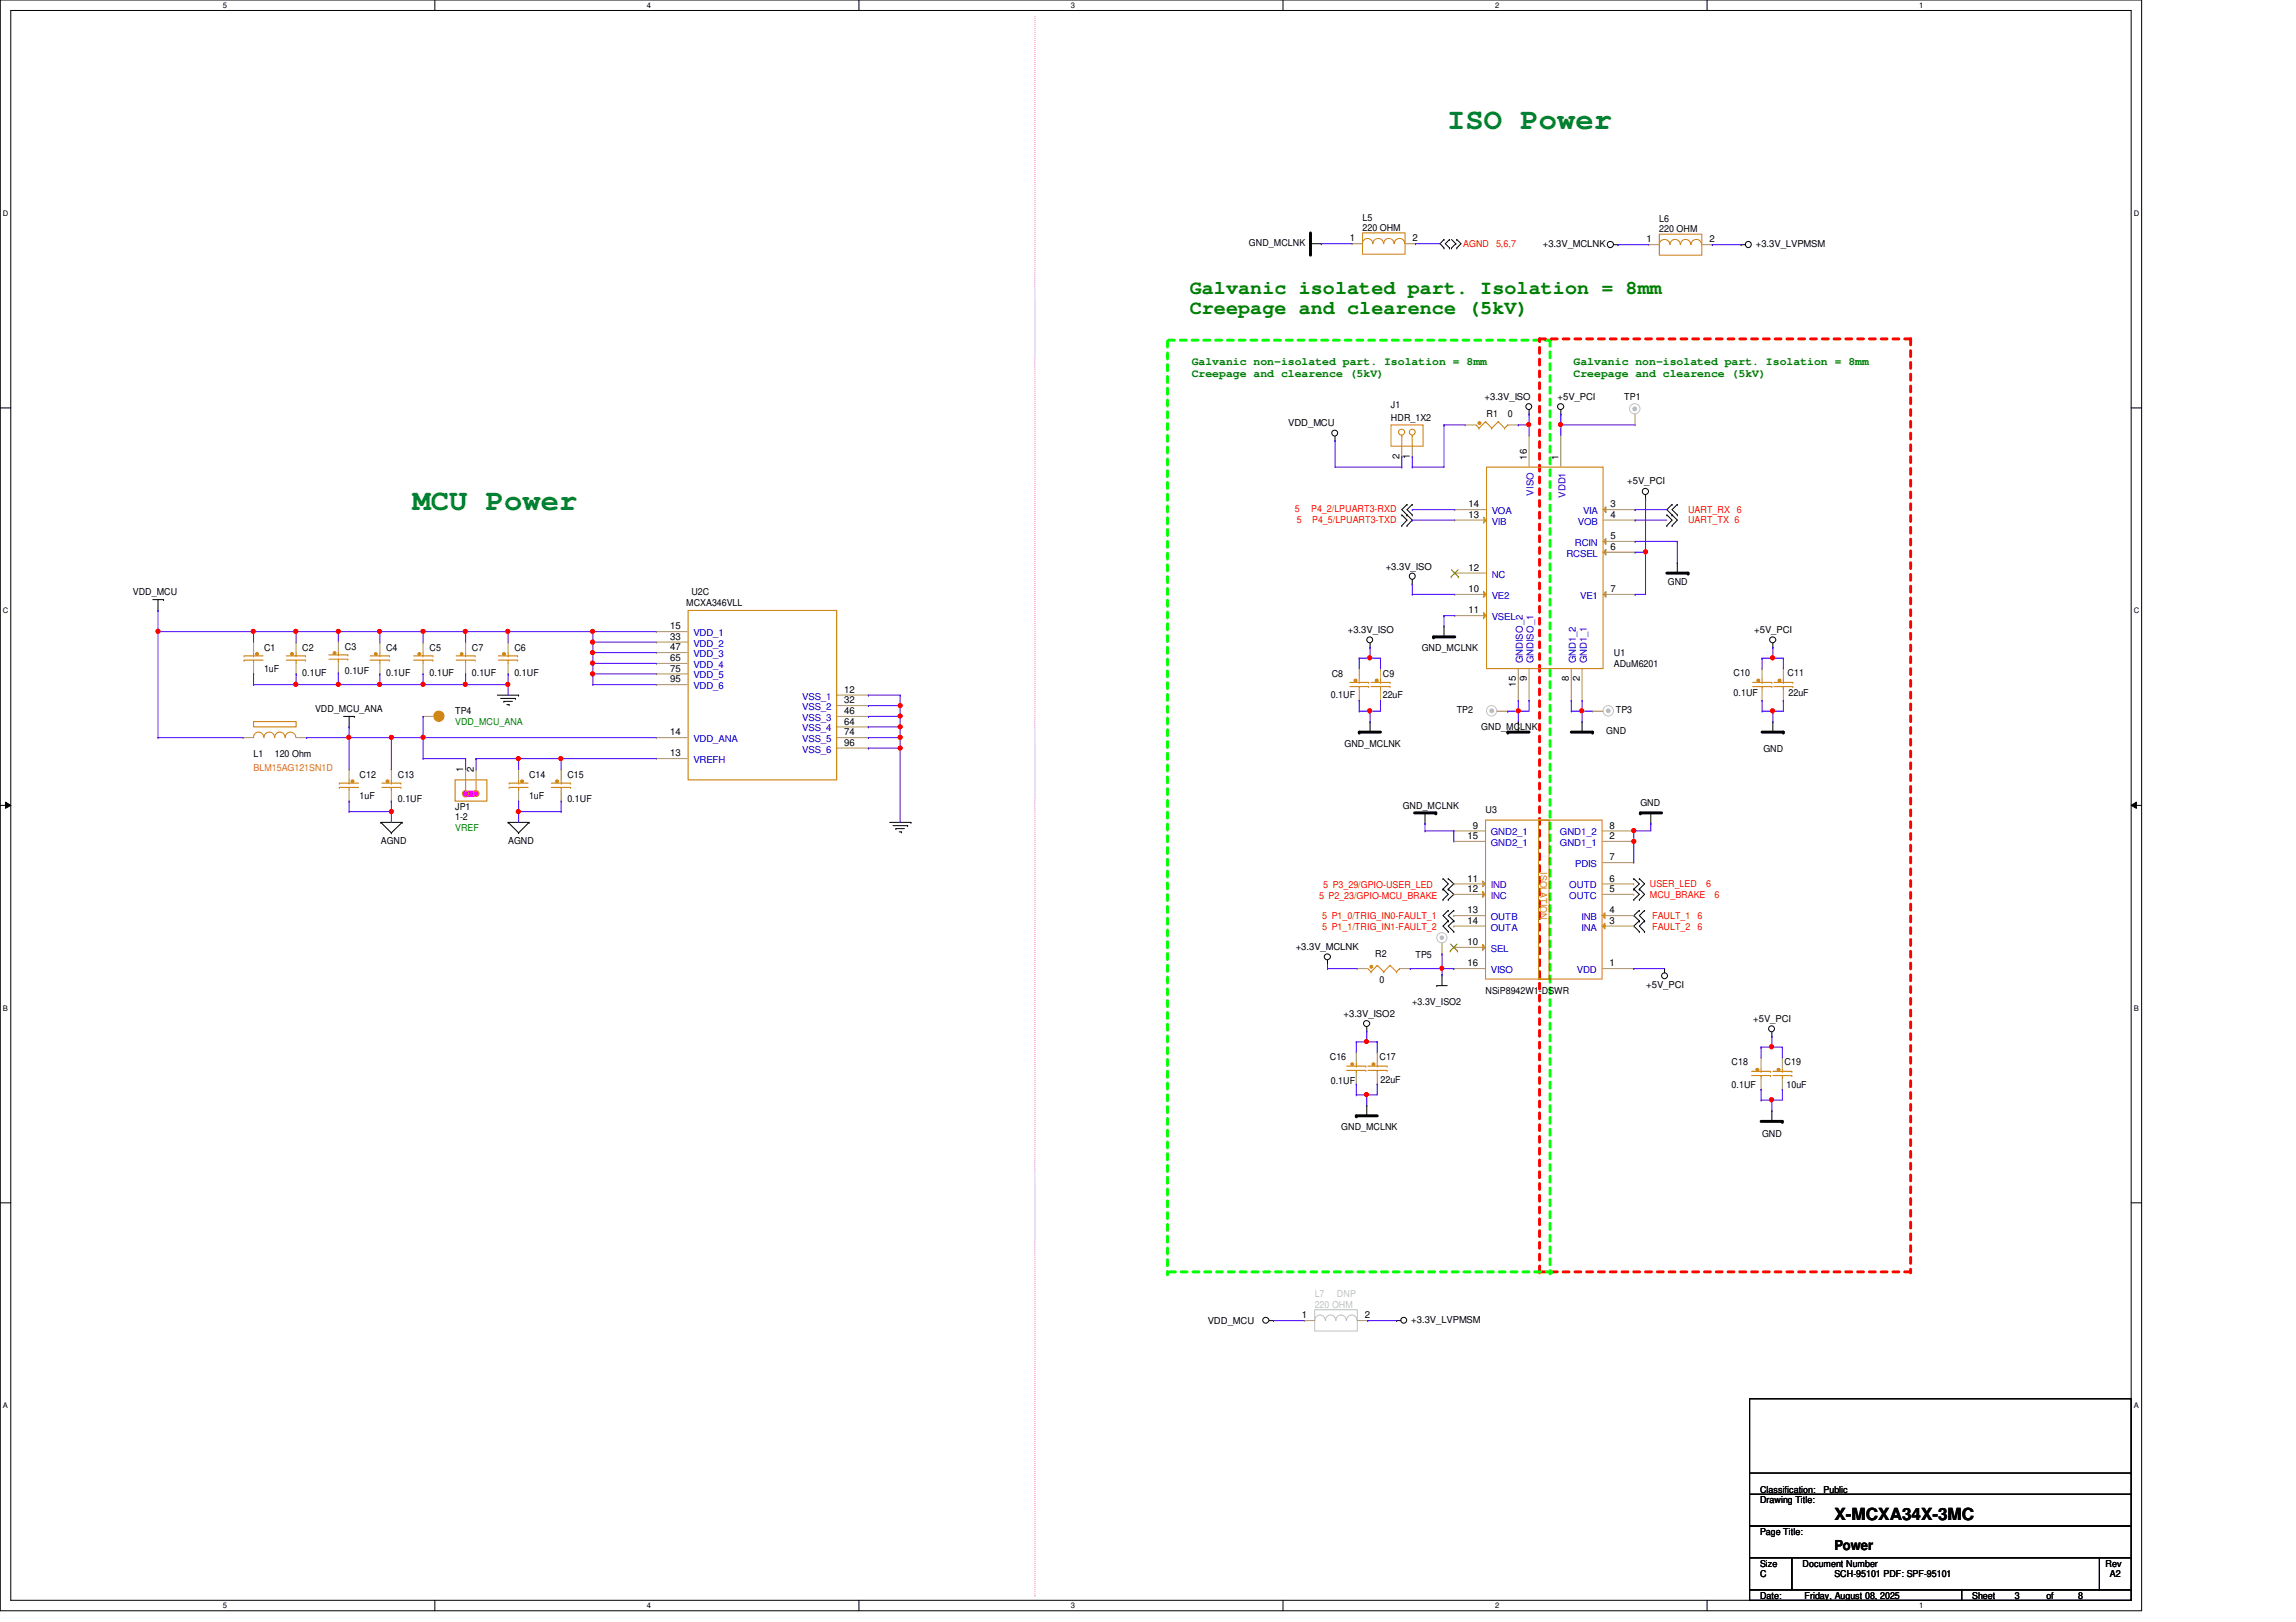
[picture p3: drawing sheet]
<svg xmlns="http://www.w3.org/2000/svg" width="297mm" height="210mm" viewBox="0 0 297 210" stroke-linecap="round" stroke-linejoin="round" font-family="sans-serif">
<defs><g id="words">
<g font-size="3.9" fill="#008040">
<text x="187.2" y="16.7">ISO Power</text>
<text x="53.4" y="66">MCU Power</text>
</g>
<g font-size="2.6" fill="#008000">
<text x="153.9" y="38">Galvanic isolated part. Isolation = 8mm</text>
<text x="153.9" y="40.6">Creepage and clearence (5kV)</text>
</g>
<text font-size="2.2" x="237.3" y="196.8">X-MCXA34X-3MC</text>
<text font-size="1.8" x="237.3" y="200.5">Power</text>
<g font-size="1.5" fill="#008000">
<text x="154.2" y="47.3">Galvanic non-isolated part. Isolation = 8mm</text>
<text x="203.6" y="47.3">Galvanic non-isolated part. Isolation = 8mm</text>
<text x="154.2" y="48.8">Creepage and clearence (5kV)</text>
<text x="203.6" y="48.8">Creepage and clearence (5kV)</text>
</g>
<g font-size="1.2">
<text x="176.3" y="28.6">L5</text>
<text x="176.3" y="29.9">220 OHM</text>
<text x="214.7" y="28.7">L6</text>
<text x="161.6" y="31.8">GND_MCLNK</text>
<text x="174.6" y="31.2">1</text>
<text x="182.7" y="31.2">2</text>
<text x="199.6" y="32">+3.3V_MCLNK</text>
<text x="213" y="31.4">1</text>
<text x="214.7" y="30.1">220 OHM</text>
<text x="221.1" y="31.4">2</text>
<text x="227.2" y="32">+3.3V_LVPMSM</text>
<text x="180" y="52.8">J1</text>
<text x="192.1" y="51.7">+3.3V_ISO</text>
<text x="192.3" y="53.9">R1</text>
<text x="195.1" y="53.9">0</text>
<text x="201.5" y="51.7">+5V_PCI</text>
<text x="210.1" y="51.7">TP1</text>
<text x="166.7" y="55.2">VDD_MCU</text>
<text x="180" y="54.5">HDR_1X2</text>
<text x="181.1" y="59.4" transform="rotate(-90 181.1 59.4)">2</text>
<text x="182.4" y="59.4" transform="rotate(-90 182.4 59.4)">1</text>
<text x="197.5" y="59.5" transform="rotate(-90 197.5 59.5)">16</text>
<text x="201.6" y="59.5" transform="rotate(-90 201.6 59.5)">1</text>
<text x="190" y="65.7">14</text>
<text x="208.4" y="65.7">3</text>
<text x="210.5" y="62.7">+5V_PCI</text>
<text x="190" y="67">13</text>
<text x="208.4" y="67">4</text>
<text x="208.4" y="69.8">5</text>
<text x="208.4" y="71.2">6</text>
<text x="17.2" y="77">VDD_MCU</text>
<text x="89.4" y="77">U2C</text>
<text x="179.3" y="73.7">+3.3V_ISO</text>
<text x="190" y="73.9">12</text>
<text x="190" y="76.6">10</text>
<text x="208.4" y="76.6">7</text>
<text x="215.8" y="75.7">GND</text>
<text x="86.7" y="81.4">15</text>
<text x="86.7" y="82.8">33</text>
<text x="88.8" y="78.5">MCXA346VLL</text>
<text x="174.4" y="81.9">+3.3V_ISO</text>
<text x="190" y="79.4">11</text>
<text x="226.9" y="81.9">+5V_PCI</text>
<text x="34.2" y="84.2">C1</text>
<text x="34.2" y="87">1uF</text>
<text x="39.1" y="84.2">C2</text>
<text x="39.1" y="87.4">0.1UF</text>
<text x="44.6" y="84.1">C3</text>
<text x="44.6" y="87.2">0.1UF</text>
<text x="50" y="84.2">C4</text>
<text x="50" y="87.4">0.1UF</text>
<text x="55.6" y="84.2">C5</text>
<text x="55.6" y="87.4">0.1UF</text>
<text x="61" y="84.2">C7</text>
<text x="61" y="87.4">0.1UF</text>
<text x="66.5" y="84.2">C6</text>
<text x="66.5" y="87.4">0.1UF</text>
<text x="86.7" y="88.3">95</text>
<text x="86.7" y="84.2">47</text>
<text x="86.7" y="85.6">65</text>
<text x="86.7" y="86.9">75</text>
<text x="109.2" y="89.7">12</text>
<text x="172.3" y="87.7">C8</text>
<text x="178.9" y="87.7">C9</text>
<text x="183.9" y="84.2">GND_MCLNK</text>
<text x="196.1" y="88.9" transform="rotate(-90 196.1 88.9)">15</text>
<text x="197.5" y="88.2" transform="rotate(-90 197.5 88.2)">9</text>
<text x="203" y="88.2" transform="rotate(-90 203 88.2)">8</text>
<text x="204.4" y="88.2" transform="rotate(-90 204.4 88.2)">2</text>
<text x="208.8" y="86.3">ADuM6201</text>
<text x="208.8" y="84.9">U1</text>
<text x="224.3" y="87.5">C10</text>
<text x="231.3" y="87.4">C11</text>
<text x="40.8" y="92.2">VDD_MCU_ANA</text>
<text x="58.9" y="92.5">TP4</text>
<text x="86.7" y="95.2">14</text>
<text x="109.2" y="91">32</text>
<text x="109.2" y="92.4">46</text>
<text x="109.2" y="93.8">64</text>
<text x="109.2" y="95.2">74</text>
<text x="172.2" y="90.3">0.1UF</text>
<text x="178.9" y="90.3">22uF</text>
<text x="188.5" y="92.3">TP2</text>
<text x="191.6" y="94.5">GND_MCLNK</text>
<text x="207.8" y="95">GND</text>
<text x="209" y="92.3">TP3</text>
<text x="224.3" y="90.1">0.1UF</text>
<text x="231.4" y="90.1">22uF</text>
<text x="32.8" y="98">L1</text>
<text x="35.6" y="98">120 Ohm</text>
<text x="46.5" y="100.7">C12</text>
<text x="51.5" y="100.7">C13</text>
<text x="59.9" y="99.9" transform="rotate(-90 59.9 99.9)">1</text>
<text x="61.3" y="99.9" transform="rotate(-90 61.3 99.9)">2</text>
<text x="68.4" y="100.7">C14</text>
<text x="73.4" y="100.7">C15</text>
<text x="86.7" y="97.9">13</text>
<text x="109.2" y="96.5">96</text>
<text x="173.9" y="96.6">GND_MCLNK</text>
<text x="228.1" y="97.3">GND</text>
<text x="46.5" y="103.5">1uF</text>
<text x="51.5" y="103.8">0.1UF</text>
<text x="58.9" y="104.8">JP1</text>
<text x="58.9" y="106.2">1-2</text>
<text x="68.4" y="103.5">1uF</text>
<text x="73.4" y="103.8">0.1UF</text>
<text x="181.5" y="104.7">GND_MCLNK</text>
<text x="190.5" y="107.2">9</text>
<text x="192.2" y="105.2">U3</text>
<text x="208.2" y="107.2">8</text>
<text x="212.2" y="104.3">GND</text>
<text x="49.3" y="109.2">AGND</text>
<text x="65.7" y="109.2">AGND</text>
<text x="189.9" y="108.6">15</text>
<text x="208.2" y="108.6">2</text>
<text x="208.2" y="111.3">7</text>
<text x="189.9" y="115.4">12</text>
<text x="189.9" y="114.1">11</text>
<text x="189.9" y="118.2">13</text>
<text x="189.9" y="119.5">14</text>
<text x="208.2" y="119.5">3</text>
<text x="208.2" y="118.2">4</text>
<text x="208.2" y="114.1">6</text>
<text x="208.2" y="115.4">5</text>
<text x="167.6" y="122.9">+3.3V_MCLNK</text>
<text x="177.9" y="123.9">R2</text>
<text x="183.1" y="124">TP5</text>
<text x="189.9" y="122.3">10</text>
<text x="189.9" y="125.1">16</text>
<text x="208.2" y="125.1">1</text>
<text x="173.8" y="131.6">+3.3V_ISO2</text>
<text x="178.5" y="127.2">0</text>
<text x="182.7" y="130">+3.3V_ISO2</text>
<text x="192.2" y="128.7">NSiP8942W1-DSWR</text>
<text x="213" y="127.8">+5V_PCI</text>
<text x="172" y="137.2">C16</text>
<text x="178.5" y="137.2">C17</text>
<text x="224" y="137.9">C18</text>
<text x="226.8" y="132.2">+5V_PCI</text>
<text x="230.9" y="137.9">C19</text>
<text x="172.2" y="140.3">0.1UF</text>
<text x="178.6" y="140.2">22uF</text>
<text x="224" y="140.8">0.1UF</text>
<text x="231.1" y="140.8">10uF</text>
<text x="173.5" y="146.3">GND_MCLNK</text>
<text x="228" y="147.2">GND</text>
<text x="156.2" y="171.3">VDD_MCU</text>
<text x="168.4" y="170.6">1</text>
<text x="176.6" y="170.6">2</text>
<text x="182.6" y="171.2">+3.3V_LVPMSM</text>
<text x="227.7" y="194.5">Drawing Title:</text>
<text x="227.7" y="193.2">Classification:</text>
<text x="235.9" y="193.2">Public</text>
<text x="227.7" y="202.7">Size</text>
<text x="227.7" y="198.6">Page Title:</text>
<text x="233.2" y="202.7">Document Number</text>
<text x="272.4" y="202.7">Rev</text>
<text x="227.7" y="206.9">Date:</text>
<text x="227.7" y="204.1">C</text>
<text x="233.5" y="206.9">Friday, August 08, 2025</text>
<text x="237.3" y="204.1">SCH-95101 PDF: SPF-95101</text>
<text x="255.1" y="206.9">Sheet</text>
<text x="260.6" y="206.9">3</text>
<text x="264.7" y="206.9">of</text>
<text x="268.9" y="206.9">8</text>
<text x="273" y="204.1">A2</text>
</g>
<g font-size="1.2" fill="#f00">
<text x="189.3" y="32">AGND</text>
<text x="193.5" y="32">5,6,7</text>
<text x="167.5" y="66.3">5</text>
<text x="167.8" y="67.6">5</text>
<text x="169.6" y="66.3">P4_2/LPUART3-RXD</text>
<text x="169.8" y="67.6">P4_5/LPUART3-TXD</text>
<text x="218.4" y="66.4">UART_RX</text>
<text x="218.4" y="67.6">UART_TX 6</text>
<text x="224.7" y="66.4">6</text>
<text x="170.6" y="116.3">5 P2_23/GPIO-MCU_BRAKE</text>
<text x="171.1" y="119">5 P1_0/TRIG_IN0-FAULT_1</text>
<text x="171.2" y="115">5 P3_29/GPIO-USER_LED</text>
<text x="213.4" y="114.9">USER_LED</text>
<text x="213.4" y="116.2">MCU_BRAKE</text>
<text x="213.7" y="119">FAULT_1</text>
<text x="219.6" y="119">6</text>
<text x="220.7" y="114.9">6</text>
<text x="221.8" y="116.2">6</text>
<text x="171.1" y="120.3">5 P1_1/TRIG_IN1-FAULT_2</text>
<text x="213.7" y="120.3">FAULT_2</text>
<text x="219.6" y="120.3">6</text>
</g>
<g font-size="1.2" fill="#00c">
<text x="198.4" y="64.1" transform="rotate(-90 198.4 64.1)">VISO</text>
<text x="202.5" y="64.4" transform="rotate(-90 202.5 64.4)">VDD1</text>
<text x="193" y="67.9">VIB</text>
<text x="193" y="66.5">VOA</text>
<text x="203.7" y="70.7">RCIN</text>
<text x="204.1" y="67.9">VOB</text>
<text x="204.8" y="66.5">VIA</text>
<text x="193" y="74.8">NC</text>
<text x="193" y="77.5">VE2</text>
<text x="202.6" y="72.1">RCSEL</text>
<text x="204.4" y="77.5">VE1</text>
<text x="89.7" y="82.3">VDD_1</text>
<text x="89.7" y="83.7">VDD_2</text>
<text x="193" y="80.3">VSEL</text>
<text x="89.7" y="89.2">VDD_6</text>
<text x="89.7" y="85">VDD_3</text>
<text x="89.7" y="86.4">VDD_4</text>
<text x="89.7" y="87.8">VDD_5</text>
<text x="197" y="85.9" transform="rotate(-90 197 85.9)">GNDISO_2</text>
<text x="198.4" y="85.9" transform="rotate(-90 198.4 85.9)">GNDISO_1</text>
<text x="203.9" y="85.9" transform="rotate(-90 203.9 85.9)">GND1_2</text>
<text x="205.3" y="85.9" transform="rotate(-90 205.3 85.9)">GND1_1</text>
<text x="103.8" y="90.6">VSS_1</text>
<text x="103.8" y="91.9">VSS_2</text>
<text x="103.8" y="93.3">VSS_3</text>
<text x="103.8" y="94.7">VSS_4</text>
<text x="89.7" y="96.1">VDD_ANA</text>
<text x="89.7" y="98.8">VREFH</text>
<text x="103.8" y="96.1">VSS_5</text>
<text x="103.8" y="97.4">VSS_6</text>
<text x="192.9" y="108.1">GND2_1</text>
<text x="192.9" y="109.5">GND2_1</text>
<text x="201.8" y="109.5">GND1_1</text>
<text x="201.8" y="108.1">GND1_2</text>
<text x="203.8" y="112.2">PDIS</text>
<text x="192.9" y="116.3">INC</text>
<text x="192.9" y="115">IND</text>
<text x="192.9" y="119.1">OUTB</text>
<text x="203" y="115">OUTD</text>
<text x="203" y="116.3">OUTC</text>
<text x="204.6" y="119.1">INB</text>
<text x="192.9" y="123.2">SEL</text>
<text x="192.9" y="120.4">OUTA</text>
<text x="192.9" y="125.9">VISO</text>
<text x="204" y="125.9">VDD</text>
<text x="204.6" y="120.4">INA</text>
</g>
<g font-size="1.2" fill="#008000">
<text x="58.9" y="93.9">VDD_MCU_ANA</text>
<text x="58.9" y="107.6">VREF</text>
</g>
<text font-size="1.2" fill="#ff8000" x="32.8" y="99.7">BLM15AG121SN1D</text>
<text font-size="1.2" fill="#cc8006" x="199.3" y="112.9" transform="rotate(90 199.3 112.9)">ISOLATION</text>
<g font-size="1.2" fill="#c0c0c0">
<text x="170.1" y="167.9">L7</text>
<text x="173" y="167.9">DNP</text>
<text x="170.1" y="169.3">220 OHM</text>
</g>
<g font-size="1">
<text x="28.8" y="1">5</text>
<text x="83.7" y="1">4</text>
<text x="138.6" y="1">3</text>
<text x="193.4" y="1">2</text>
<text x="248.3" y="1">1</text>
<text x=".4" y="27.9">D</text>
<text x="276.1" y="27.9">D</text>
<text x=".4" y="79.4">C</text>
<text x="276.1" y="79.4">C</text>
<text x=".4" y="130.8">B</text>
<text x="276.1" y="130.8">B</text>
<text x=".4" y="182.2">A</text>
<text x="276.1" y="182.2">A</text>
<text x="28.8" y="208.1">5</text>
<text x="83.7" y="208.1">4</text>
<text x="138.6" y="208.1">3</text>
<text x="193.4" y="208.1">2</text>
<text x="248.3" y="208.1">1</text>
</g>
</g></defs>
<path d="M0 0h277.1v208.4h-277.1zM1.4 1.4h274.3v205.7h-274.3z" fill="none" stroke="#000" stroke-width=".13"/>
<g fill="#fff">
<path d="M28.8 .1h.6v1.1h-.6z"/>
<path d="M28.8 207.2h.6v1.1h-.6z"/>
</g>
<path d="M56.3 0v1.4M56.3 207.1v1.3" fill="none" stroke="#000" stroke-width=".13"/>
<g fill="#fff">
<path d="M83.7 .1h.5v1.1h-.5z"/>
<path d="M83.7 207.2h.5v1.1h-.5z"/>
</g>
<path d="M111.1 0v1.4M111.1 207.1v1.3" fill="none" stroke="#000" stroke-width=".13"/>
<g fill="#fff">
<path d="M138.6 .1h.5v1.1h-.5z"/>
<path d="M138.6 207.2h.5v1.1h-.5z"/>
</g>
<path d="M166 0v1.4M166 207.1v1.3" fill="none" stroke="#000" stroke-width=".13"/>
<g fill="#fff">
<path d="M193.4 .1h.6v1.1h-.6z"/>
<path d="M193.4 207.2h.6v1.1h-.6z"/>
</g>
<path d="M220.8 0v1.4M220.8 207.1v1.3" fill="none" stroke="#000" stroke-width=".13"/>
<g fill="#fff">
<path d="M248.3 .1h.5v1.1h-.5z"/>
<path d="M248.3 207.2h.5v1.1h-.5z"/>
<path d="M.4 27.1h.7v1.1h-.7z"/>
<path d="M276.1 27.1h.7v1.1h-.7z"/>
<path d="M.4 78.5h.7v1.1h-.7z"/>
<path d="M276.1 78.5h.7v1.1h-.7z"/>
</g>
<path d="M0 52.8h1.4M275.7 52.8h1.4" fill="none" stroke="#000" stroke-width=".13"/>
<g fill="#fff">
<path d="M.4 129.9h.6v1.1h-.6z"/>
<path d="M276.1 129.9h.6v1.1h-.6z"/>
</g>
<path d="M0 104.2h1.4M.7 103.8l.7 .4-.7 .4zM275.7 104.2l.7-.4v.8zM275.7 104.2h1.4" fill="none" stroke="#000" stroke-width=".13"/>
<path d="M.7 103.8l.7 .4-.7 .4zM275.7 104.2l.7-.4v.8z" fill="#000"/>
<g fill="#fff">
<path d="M.4 181.4h.6v1.1h-.6z"/>
<path d="M276.1 181.4h.6v1.1h-.6z"/>
</g>
<path d="M0 155.7h1.4M275.7 155.7h1.4" fill="none" stroke="#000" stroke-width=".13"/>
<path d="M151.2 44h49.3" fill="none" stroke="#0f0" stroke-width=".38" stroke-dasharray=".8 .8"/>
<circle cx="200.5" cy="44" r=".19" fill="#0f0" stroke-dasharray=".8 .8"/>
<path d="M200.5 44v120.7" fill="none" stroke="#0f0" stroke-width=".38" stroke-dasharray=".8 .8"/>
<circle cx="200.5" cy="164.7" r=".19" fill="#0f0" stroke-dasharray=".8 .8"/>
<path d="M199.2 43.9h48" fill="none" stroke="#f00" stroke-width=".38" stroke-dasharray=".8 .8"/>
<circle cx="247.2" cy="43.9" r=".19" fill="#f00" stroke-dasharray=".8 .8"/>
<path d="M199.2 164.6v-120.7" fill="none" stroke="#f00" stroke-width=".38" stroke-dasharray=".8 .8"/>
<circle cx="199.2" cy="43.9" r=".19" fill="#f00" stroke-dasharray=".8 .8"/>
<path d="M247.2 43.9v120.7" fill="none" stroke="#f00" stroke-width=".38" stroke-dasharray=".8 .8"/>
<circle cx="247.2" cy="164.6" r=".19" fill="#f00" stroke-dasharray=".8 .8"/>
<path d="M247.2 164.6h-48" fill="none" stroke="#f00" stroke-width=".38" stroke-dasharray=".8 .8"/>
<circle cx="199.2" cy="164.6" r=".19" fill="#f00" stroke-dasharray=".8 .8"/>
<path d="M151.3 164.6h49.4" fill="none" stroke="#0f0" stroke-width=".38" stroke-dasharray=".8 .8"/>
<circle cx="200.7" cy="164.6" r=".19" fill="#0f0" stroke-dasharray=".8 .8"/>
<path d="M151 44.2v120.6" fill="none" stroke="#0f0" stroke-width=".38" stroke-dasharray=".8 .8"/>
<circle cx="151" cy="164.8" r=".19" fill="#0f0" stroke-dasharray=".8 .8"/>
<path d="M60.2 102.7h1.4" fill="none" stroke="#f0f" stroke-width=".8"/>
<circle cx="60.2" cy="102.7" r=".4" fill="#f0f"/>
<path d="M133.9 2.2v204.3M133.9 206.5h.1" fill="none" stroke="#f0f" stroke-width=".13" stroke-dasharray="0 .3"/>
<g fill="none" stroke="#000" stroke-width=".13">
<path d="M169.5 31.5h1.4M170.9 31.5h.1M186.8 32.1h.1M186.8 31h.1M186.8 31l-.5 .5 .5 .6M187.5 32.1h.1M187.5 31h.1M187.5 31l-.5 .5 .5 .6M187.8 32.1h.1M187.8 31l.5 .5M188.3 31.5h.1M188.3 31.5l-.5 .6"/>
<path d="M188.5 31h.1M188.5 32.1h.1M188.5 31l.5 .5-.5 .6M208.8 31.7h.5M209.3 31.7h.1M225.3 31.7h.1M225.3 31.7h.5M172.7 57h.1M172.7 56.5v.5M197.8 53.6h.1M197.8 53v.6M201.9 53.6h.1"/>
<path d="M201.9 53v.6M19.8 77.6h1.4M20.4 79h.1M20.4 77.6v1.4M21.2 77.6h.1M181.4 68h.1M181.4 66.6h.1M181.4 66.6l.6 .7-.6 .7M182 65.3h.1M182 66.6h.1M182 68h.1M182 65.3l-.6 .7 1.3 1.3-.7 .7"/>
<path d="M182.7 75.6h.1M182.7 65.3h.1M182.7 66.6h.1M182.7 75v.6M182.7 65.3l-.7 .7 .7 .6M212.9 64.6h.1M212.9 64.1v.5M215.6 68h.1M215.6 66.6h.1M215.6 66.6l.7 .7-.7 .7M216.3 65.3h.1M216.3 66.6h.1"/>
<path d="M216.3 68h.1M216.3 65.3l-.7 .7 1.4 1.3-.7 .7M217 72.8h.1M217 66.6h.1M217 65.3h.1M217 72.8v1.4M217 65.3l-.7 .7 .7 .6M44.4 92.7h1.4M45.2 94.1h.1M45.2 92.7v1.4M45.8 92.7h.1M64.3 90h2.8"/>
<path d="M64.8 90.4h1.9M65.2 90.8h.1M65.2 90.8h1.1M65.6 91.2h.3M65.9 91.2h.1M66.7 90.4h.1M67.1 90h.1M177.2 83.8h.1M177.2 93.4h.1M177.2 83.2v.6M177.2 93.4v1.3M186.8 81h.1"/>
<path d="M186.8 81v1.4M196.4 93.4h.1M196.4 93.4v1.3M204.7 93.4h.1M204.7 93.4v1.3M229.4 83.8h.1M229.4 93.4h.1M229.4 83.2v.6M229.4 93.4v1.3M49.3 106.4h.1M49.3 106.4h2.7M49.3 106.4l1.3 1.4"/>
<path d="M50.6 107.8h.1M52 106.4h.1M52 106.4l-1.4 1.4M65.7 106.4h.1M65.7 106.4h2.7M65.7 106.4l1.4 1.4M67.1 107.8h.1M68.4 106.4h.1M68.4 106.4l-1.3 1.4M115.1 106.4h2.8M115.5 106.8h1.9M115.9 107.2h.1"/>
<path d="M115.9 107.2h1.1M116.3 107.7h.3M116.6 107.7h.1M117.4 106.8h.1M117.9 106.4h.1M184.4 106.6h.1M184.4 105.2v1.4M186.7 113.7h.1M186.7 115.1h.1M186.7 116.4h.1M186.7 113.7l.7 .7-.7 .7M186.7 115.1l.7 .6-.7 .7"/>
<path d="M187.4 119.2h.1M187.4 117.8h.1M187.4 115.1h.1M187.4 113.7h.1M187.4 116.4h.1M187.4 117.8l-.7 .7 .7 .7M187.4 119.2l-.7 .6 .7 .8M187.4 113.7l.7 .7-.7 .7M187.4 115.1l.7 .6-.7 .7M188.1 119.2h.1M188.1 117.8h.1M188.1 117.8l-.7 .7 .7 .7"/>
<path d="M188.1 119.2l-.7 .6 .7 .8M211.4 113.7h.1M211.4 115.1h.1M211.4 116.4h.1M211.4 113.7l.7 .7-.7 .7M211.4 115.1l.7 .6-.7 .7M212.1 117.8h.1M212.1 119.2h.1M212.1 113.7h.1M212.1 115.1h.1M212.1 116.4h.1M212.1 117.8l-.7 .7 .7 .7"/>
<path d="M212.1 119.2l-.7 .6 .7 .8M212.1 113.7l.7 .7-.7 .7M212.1 115.1l.7 .6-.7 .7M212.8 119.2h.1M212.8 117.8h.1M212.8 117.8l-.7 .7 .7 .7M212.8 119.2l-.7 .6 .7 .8M213.6 106.6h.1M213.6 105.2v1.4M171.7 124.8h.1M171.7 124.2v.6M176.8 133.4h.1"/>
<path d="M176.8 132.9v.5M185.9 127.6h.1M185.9 127.6h1.3M186.6 126.2h.1M186.6 126.2v1.4M187.4 120.6h.1M188.1 120.6h.1M212.1 120.6h.1M212.8 120.6h.1M215.3 125.3h.1M215.3 125.3v.6M229.2 134.1h.1"/>
<path d="M229.2 133.6v.5M176.8 143h.1M176.8 143v1.4M229.2 143.7h.1M229.2 143.7v1.4M164.2 170.9h.6M164.8 170.9h.1M180.7 170.9h.1M180.7 170.9h.5M226.4 193.4h49.3v4.1h-49.3zM226.4 197.5h49.3v4.1h-49.3zM226.4 181h49.3v12.4h-49.3z"/>
<path d="M226.4 190.6h49.3M275.7 190.6h.1M226.4 201.6h5.4v4.1h-5.4zM226.4 205.7h27.4v1.4h-27.4zM231.8 201.6h39.8v4.1h-39.8zM253.8 205.7h21.9v1.4h-21.9zM271.6 201.6h4.1v4.1h-4.1z"/>
<circle cx="208.3" cy="31.6" r=".4"/>
<circle cx="226.2" cy="31.6" r=".39"/>
<circle cx="172.7" cy="56" r=".38"/>
<circle cx="197.8" cy="52.6" r=".38"/>
<circle cx="201.9" cy="52.6" r=".39"/>
<circle cx="182.7" cy="74.6" r=".39"/>
<circle cx="212.9" cy="63.6" r=".4"/>
<circle cx="177.2" cy="82.8" r=".38"/>
<circle cx="229.3" cy="82.8" r=".39"/>
<circle cx="171.7" cy="123.8" r=".39"/>
<circle cx="176.8" cy="132.5" r=".39"/>
<circle cx="215.3" cy="126.3" r=".38"/>
<circle cx="229.2" cy="133.1" r=".38"/>
<circle cx="163.8" cy="170.9" r=".39"/>
<circle cx="181.6" cy="170.9" r=".38"/>
</g>
<path d="M169.5 30.1v2.8M215.6 74.2h2.8M175.8 94.7h2.8M185.5 82.4h2.7M195.1 94.7h2.7M203.3 94.7h2.7M228 94.7h2.7M183 105.2h2.8M212.2 105.2h2.8M175.5 144.4h2.7M227.8 145.1h2.8" fill="none" stroke="#000" stroke-width=".38"/>
<g fill="#000">
<circle cx="169.5" cy="32.9" r=".19"/>
<circle cx="218.4" cy="74.2" r=".19"/>
<circle cx="175.8" cy="94.7" r=".19"/>
<circle cx="185.5" cy="82.4" r=".19"/>
<circle cx="195.1" cy="94.7" r=".19"/>
<circle cx="206" cy="94.7" r=".19"/>
<circle cx="230.7" cy="94.7" r=".19"/>
<circle cx="185.8" cy="105.2" r=".19"/>
<circle cx="212.2" cy="105.2" r=".19"/>
<circle cx="175.5" cy="144.4" r=".19"/>
<circle cx="230.6" cy="145.1" r=".19"/>
</g>
<g fill="none" stroke="#cc8006" stroke-width=".13">
<path d="M59 85.4h2.5M59 84.9h2.5M60.2 85.4h.1M60.2 85.4v.5M61.5 85.4h.1M61.5 84.9h.1M58.9 100.9h4.1v2.8h-4.1zM60.2 102.3h.1M60.2 100.9v1.4M61.6 102.3h.1M61.6 100.9v1.4"/>
<circle cx="60.2" cy="102.7" r=".39"/>
<circle cx="61.6" cy="102.7" r=".38"/>
</g>
<path d="M60.2 99.6h.1M60.2 99.6v1.3M61.6 99.6h.1M61.6 99.6v1.3" fill="none" stroke="#a84" stroke-width=".13"/>
<path d="M59.6 84.5h.2v.3h-.1h-.1z" fill-rule="evenodd" fill="#cc8006"/>
<path d="M32.8 93.4h5.5v.7h-5.5zM34.1 95.4a.66 .66 0 0 0-.7-.7 .66 .66 0 0 0-.6 .8M35.5 95.4a.68 .68 0 0 0-.7-.7 .68 .68 0 0 0-.6 .8M36.9 95.4a.66 .66 0 0 0-.7-.7 .66 .66 0 0 0-.6 .8M38.3 95.4a.68 .68 0 0 0-.7-.7 .68 .68 0 0 0-.7 .8M59.6 84.5h.2v.3h-.1h-.1zM60.2 84.9h.1M60.2 84.5v.4" fill="none" stroke="#cc8006" stroke-width=".13"/>
<path d="M31.5 95.5h.1M31.5 95.5h1.3M38.3 95.5h1.4M39.7 95.5h.1M60.2 83.1h.1M60.2 87.2h.1M60.2 83.1v1.4M60.2 85.9v1.3" fill="none" stroke="#a84" stroke-width=".13"/>
<circle cx="56.8" cy="92.7" r=".66" fill="#cc8006"/>
<circle cx="56.8" cy="92.7" r=".66" fill="none" stroke="#cc8006" stroke-width=".13"/>
<path d="M54.7 92.7h.1M54.7 92.7h1.4" fill="none" stroke="#a84" stroke-width=".13"/>
<circle cx="211.5" cy="52.9" r=".67" fill="none" stroke="#c0c0c0" stroke-width=".13"/>
<circle cx="211.5" cy="52.9" r=".26" fill="#c0c0c0"/>
<circle cx="211.5" cy="52.9" r=".26" fill="none" stroke="#c0c0c0" stroke-width=".13"/>
<path d="M211.5 55h.1M211.5 53.6v1.4M207.3 108.9h4.1M211.4 108.9h.1M207.3 125.3h4.1M211.4 125.3h.1" fill="none" stroke="#a84" stroke-width=".13"/>
<path d="M192.2 106.1h15.1v20.6h-15.1zM199 106.1h1.4v20.6h-1.4z" fill="none" stroke="#cc8006" stroke-width=".13"/>
<path d="M207.3 119.8l.3-.3v.7z" fill="#a84"/>
<path d="M207.3 119.8l.3-.3v.7zM207.3 119.8h4.1M211.4 119.8h.1" fill="none" stroke="#a84" stroke-width=".13"/>
<path d="M207.3 118.5l.3-.4v.8z" fill="#a84"/>
<path d="M207.3 118.5l.3-.4v.8zM207.3 118.5h4.1M211.4 118.5h.1" fill="none" stroke="#a84" stroke-width=".13"/>
<path d="M191.8 115.4l.4 .3-.4 .4z" fill="#a84"/>
<path d="M188.1 115.7h.1M188.1 107.5h.1M188.1 115.7h4.1M188.1 107.5h4.1M191.8 115.4l.4 .3-.4 .4zM207.3 114.4h4.1M207.3 111.6h4.1M207.3 107.5h4.1M211.4 114.4h.1M211.4 111.6h.1M211.4 107.5h.1" fill="none" stroke="#a84" stroke-width=".13"/>
<path d="M191.8 122.2l.4 .4-.4 .4z" fill="#a84"/>
<path d="M188.1 122.6h.1M188.1 122.6h4.1M191.8 122.2l.4 .4-.4 .4z" fill="none" stroke="#a84" stroke-width=".13"/>
<path d="M187.6 123.1h.1M187.7 122.2l.8 .9M188.5 122.2l-.9 .9M188.5 123.1h.1" fill="none" stroke="#804000" stroke-width=".13"/>
<path d="M191.8 114l.4 .4-.4 .4z" fill="#a84"/>
<g fill="none" stroke="#a84" stroke-width=".13">
<path d="M188.1 114.4h.1M188.1 118.5h.1M188.1 119.8h.1M188.1 108.9h.1M188.1 114.4h4.1M188.1 118.5h4.1M188.1 119.8h4.1M188.1 108.9h4.1M191.8 114l.4 .4-.4 .4zM207.3 115.7h4.1M211.4 115.7h.1M188.1 125.3h.1"/>
<path d="M188.1 125.3h4.1"/>
</g>
<path d="M176.9 138.5h2.5M176.9 138h2.5M178.2 138.5h.1M178.2 138.5v.4M179.4 138.5h.1M179.4 138h.1" fill="none" stroke="#cc8006" stroke-width=".13"/>
<path d="M177.6 137.6h.2v.2l-.1 .1-.1-.1z" fill-rule="evenodd" fill="#cc8006"/>
<path d="M89 79h19.2v21.9h-19.2zM177.6 137.6h.2v.2l-.1 .1-.1-.1zM178.2 138h.1M178.2 137.5v.5M226.6 139.2h2.5M226.6 138.6h2.5M227.8 139.2h.1M227.8 139.2v.4M229.1 139.2h.1M229.1 138.6h.1" fill="none" stroke="#cc8006" stroke-width=".13"/>
<g fill="none" stroke="#a84" stroke-width=".13">
<path d="M84.9 81.7h.1M84.9 83.1h.1M84.9 88.6h.1M84.9 95.5h.1M84.9 84.5h.1M84.9 85.9h.1M84.9 87.2h.1M84.9 98.2h.1M84.9 81.7h4.1M84.9 83.1h4.1M84.9 88.6h4.1M84.9 95.5h4.1"/>
<path d="M84.9 84.5h4.1M84.9 85.9h4.1M84.9 87.2h4.1M84.9 98.2h4.1M108.2 95.5h4.1M108.2 90h4.1M108.2 91.3h4.1M108.2 92.7h4.1M108.2 94.1h4.1M108.2 96.8h4.1M112.3 90h.1M112.3 91.3h.1"/>
<path d="M112.3 92.7h.1M112.3 94.1h.1M112.3 95.5h.1M112.3 96.8h.1M178.2 136.2h.1M178.2 136.2v1.3M178.2 138.9v1.4M178.2 140.3h.1M168.7 170.9h.1M168.7 170.9h1.4M175.6 170.9h1.3M176.9 170.9h.1"/>
</g>
<path d="M170.1 169.5h5.5v2.8h-5.5zM171.4 170.9a.68 .68 0 0 0-.7-.7 .68 .68 0 0 0-.6 .7M172.8 170.9a.66 .66 0 0 0-.7-.7 .66 .66 0 0 0-.6 .7M174.2 170.9a.66 .66 0 0 0-.7-.7 .66 .66 0 0 0-.7 .7M175.6 170.9a.68 .68 0 0 0-.7-.7 .68 .68 0 0 0-.7 .7" fill="none" stroke="#c0c0c0" stroke-width=".13"/>
<path d="M227.2 138.3h.3v.2h-.3z" fill-rule="evenodd" fill="#cc8006"/>
<path d="M42.5 85.3h2.5M42.5 84.8h2.5M43.8 85.3h.1M43.8 85.3v.4M45 85.3h.1M45 84.8h.1M227.2 138.3h.3v.2h-.3zM227.8 138.6h.1M227.8 138.3v.3" fill="none" stroke="#cc8006" stroke-width=".13"/>
<path d="M227.8 136.9h.1M227.8 136.9v1.4M227.8 139.6v1.4M227.8 141h.1" fill="none" stroke="#a84" stroke-width=".13"/>
<path d="M43.1 84.4h.3v.2l-.1 .1-.2-.1z" fill-rule="evenodd" fill="#cc8006"/>
<path d="M192.3 60.5h15.1v26h-15.1zM43.1 84.4h.3v.2l-.1 .1-.2-.1zM43.8 84.8h.1M43.8 84.3v.5" fill="none" stroke="#cc8006" stroke-width=".13"/>
<path d="M201.9 56.3h.1M201.9 56.3v4.2M43.8 83h.1M43.8 87.1h.1M43.8 83v1.3M43.8 85.7v1.4M204.7 90.6h.1M204.7 86.5v4.1" fill="none" stroke="#a84" stroke-width=".13"/>
<path d="M207.4 66l.4-.4v.7z" fill="#a84"/>
<path d="M207.4 66l.4-.4v.7zM207.4 66h4.1M207.4 67.3h4.1M211.5 66h.1M211.5 67.3h.1" fill="none" stroke="#a84" stroke-width=".13"/>
<path d="M207.4 70.1l.4-.4v.7z" fill="#a84"/>
<path d="M207.4 70.1l.4-.4v.7zM207.4 70.1h4.1M211.5 70.1h.1" fill="none" stroke="#a84" stroke-width=".13"/>
<path d="M207.4 71.5l.4-.4v.7z" fill="#a84"/>
<path d="M207.4 71.5l.4-.4v.7zM207.4 71.5h4.1M211.5 71.5h.1" fill="none" stroke="#a84" stroke-width=".13"/>
<path d="M207.4 76.9l.4-.4v.8z" fill="#a84"/>
<path d="M188.2 74.2h.1M188.2 74.2h4.1M207.4 76.9l.4-.4v.8zM207.4 76.9h4.1M211.5 76.9h.1M197.8 90.6h.1M197.8 86.5v4.1M203.3 90.6h.1M203.3 86.5v4.1" fill="none" stroke="#a84" stroke-width=".13"/>
<path d="M187.7 74.6h.1M187.8 73.7l.9 .9M188.6 73.7l-.9 .9M188.7 74.6h.1" fill="none" stroke="#804000" stroke-width=".13"/>
<path d="M191.9 66.9l.4 .4-.4 .4z" fill="#a84"/>
<path d="M197.8 56.3h.1M197.8 56.3v4.2M188.2 67.3h.1M188.2 66h.1M188.2 67.3h4.1M188.2 66h4.1M191.9 66.9l.4 .4-.4 .4zM196.4 90.6h.1M196.4 86.5v4.1" fill="none" stroke="#a84" stroke-width=".13"/>
<path d="M191.9 76.5l.4 .4-.4 .4z" fill="#a84"/>
<path d="M188.2 76.9h.1M188.2 76.9h4.1M191.9 76.5l.4 .4-.4 .4z" fill="none" stroke="#a84" stroke-width=".13"/>
<path d="M191.9 79.3l.4 .4-.4 .4z" fill="#a84"/>
<path d="M188.2 79.7h.1M188.2 79.7h4.1M191.9 79.3l.4 .4-.4 .4z" fill="none" stroke="#a84" stroke-width=".13"/>
<path d="M174.2 138.5h2.5M174.2 138h2.5M175.5 138.5h.1M175.5 138.5v.4M176.7 138.5h.1M176.7 138h.1" fill="none" stroke="#cc8006" stroke-width=".13"/>
<path d="M174.8 137.6h.3v.2l-.2 .1-.1-.1z" fill-rule="evenodd" fill="#cc8006"/>
<path d="M226.7 88.9h2.5M226.7 88.3h2.5M228 88.9h.1M228 88.9v.4M229.2 88.9h.1M229.2 88.3h.1M174.8 137.6h.3v.2l-.2 .1-.1-.1zM175.5 138h.1M175.5 137.5v.5" fill="none" stroke="#cc8006" stroke-width=".13"/>
<path d="M175.5 136.2h.1M175.5 136.2v1.3M175.5 138.9v1.4M175.5 140.3h.1" fill="none" stroke="#a84" stroke-width=".13"/>
<path d="M227.3 87.9h.3v.3l-.1 .1-.2-.1z" fill-rule="evenodd" fill="#cc8006"/>
<path d="M31.6 85.4h.1M31.6 84.9h.1M31.6 85.4h2.4M31.6 84.9h2.4M32.8 85.4h.1M32.8 85.4v.5M227.3 87.9h.3v.3l-.1 .1-.2-.1zM228 88.3h.1M228 87.9v.4" fill="none" stroke="#cc8006" stroke-width=".13"/>
<path d="M228 86.5h.1M228 90.6h.1M228 86.5v1.4M228 89.3v1.3" fill="none" stroke="#a84" stroke-width=".13"/>
<path d="M33.1 84.5h.3v.3h-.2h-.1z" fill-rule="evenodd" fill="#cc8006"/>
<path d="M32.8 84.9h.1M32.8 84.5v.4M33.1 84.5h.3v.3h-.2h-.1zM49.4 101.9h2.5M49.4 101.3h2.5M50.6 101.9h.1M50.6 101.9v.4M51.9 101.9h.1M51.9 101.3h.1" fill="none" stroke="#cc8006" stroke-width=".13"/>
<path d="M32.8 83.1h.1M32.8 87.2h.1M32.8 83.1v1.4M32.8 85.9v1.3" fill="none" stroke="#a84" stroke-width=".13"/>
<path d="M50 101h.3v.2l-.2 .1-.1-.1z" fill-rule="evenodd" fill="#cc8006"/>
<path d="M53.5 85.4h2.5M53.5 84.9h2.5M54.7 85.4h.1M54.7 85.4v.5M56 85.4h.1M56 84.9h.1M50 101h.3v.2l-.2 .1-.1-.1zM50.6 101.3h.1M50.6 100.9v.4" fill="none" stroke="#cc8006" stroke-width=".13"/>
<path d="M50.6 99.6h.1M50.6 99.6v1.3M50.6 103.7h.1M50.6 102.3v1.4" fill="none" stroke="#a84" stroke-width=".13"/>
<path d="M54.1 84.5h.3v.3h-.2h-.1z" fill-rule="evenodd" fill="#cc8006"/>
<path d="M54.1 84.5h.3v.3h-.2h-.1zM54.7 84.9h.1M54.7 84.5v.4" fill="none" stroke="#cc8006" stroke-width=".13"/>
<path d="M54.7 83.1h.1M54.7 87.2h.1M54.7 83.1v1.4M54.7 85.9v1.3" fill="none" stroke="#a84" stroke-width=".13"/>
<circle cx="208.1" cy="92" r=".68" fill="none" stroke="#c0c0c0" stroke-width=".13"/>
<circle cx="208.1" cy="92" r=".26" fill="#c0c0c0"/>
<circle cx="208.1" cy="92" r=".26" fill="none" stroke="#c0c0c0" stroke-width=".13"/>
<path d="M181.4 59.1h.1M181.4 57.7v1.4M182.7 59.1h.1M182.7 57.7v1.4M206 92h.1M206 92h1.4" fill="none" stroke="#a84" stroke-width=".13"/>
<g fill="none" stroke="#cc8006" stroke-width=".13">
<path d="M180 55h4.1v2.7h-4.1zM181.4 56.3h.1M181.4 56.3v1.4M182.7 56.3h.1M182.7 56.3v1.4M229.4 139.2h2.4M229.4 138.6h2.4M230.6 139.2h.1M230.6 139.2v.4M231.8 139.2h.1M231.8 138.6h.1"/>
<circle cx="181.3" cy="55.9" r=".39"/>
<circle cx="182.7" cy="55.9" r=".38"/>
</g>
<path d="M230 138.3h.2v.2h-.2z" fill-rule="evenodd" fill="#cc8006"/>
<path d="M229.5 88.9h2.4M229.5 88.3h2.4M230.7 88.9h.1M230.7 88.9v.4M231.9 88.9h.1M231.9 88.3h.1M230 138.3h.2v.2h-.2zM230.6 138.6h.1M230.6 138.3v.3" fill="none" stroke="#cc8006" stroke-width=".13"/>
<path d="M230.6 136.9h.1M230.6 136.9v1.4M230.6 139.6v1.4M230.6 141h.1" fill="none" stroke="#a84" stroke-width=".13"/>
<path d="M230.1 87.9h.3v.3l-.2 .1-.1-.1z" fill-rule="evenodd" fill="#cc8006"/>
<path d="M214.7 30.3h5.5v2.7h-5.5zM214.7 31.7a.68 .68 0 0 1 .6-.7 .68 .68 0 0 1 .7 .7M216.1 31.7a.66 .66 0 0 1 .6-.7 .66 .66 0 0 1 .7 .7M217.4 31.7a.66 .66 0 0 1 .7-.7 .66 .66 0 0 1 .6 .7M218.8 31.7a.68 .68 0 0 1 .7-.7 .68 .68 0 0 1 .6 .7M230.1 87.9h.3v.3l-.2 .1-.1-.1zM230.7 88.3h.1M230.7 87.9v.4" fill="none" stroke="#cc8006" stroke-width=".13"/>
<path d="M213.3 31.7h.1M213.3 31.7h1.4M220.2 31.7h1.3M221.5 31.7h.1M230.7 86.5h.1M230.7 90.6h.1M230.7 86.5v1.4M230.7 89.3v1.3" fill="none" stroke="#a84" stroke-width=".13"/>
<circle cx="193" cy="92" r=".67" fill="none" stroke="#c0c0c0" stroke-width=".13"/>
<circle cx="193" cy="92" r=".26" fill="#c0c0c0"/>
<circle cx="193" cy="92" r=".26" fill="none" stroke="#c0c0c0" stroke-width=".13"/>
<path d="M193.7 92h1.4M195.1 92h.1" fill="none" stroke="#a84" stroke-width=".13"/>
<path d="M64.5 85.4h2.5M64.5 84.9h2.5M65.7 85.4h.1M65.7 85.4v.5M67 85.4h.1M67 84.9h.1" fill="none" stroke="#cc8006" stroke-width=".13"/>
<path d="M65.1 84.5h.2v.3h-.1h-.1z" fill-rule="evenodd" fill="#cc8006"/>
<path d="M37 85.4h2.5M37 84.9h2.5M38.3 85.4h.1M38.3 85.4v.5M39.5 85.4h.1M39.5 84.9h.1M65.1 84.5h.2v.3h-.1h-.1zM65.7 84.9h.1M65.7 84.5v.4" fill="none" stroke="#cc8006" stroke-width=".13"/>
<path d="M65.7 83.1h.1M65.7 87.2h.1M65.7 83.1v1.4M65.7 85.9v1.3" fill="none" stroke="#a84" stroke-width=".13"/>
<path d="M37.6 84.5h.3v.3h-.1h-.2z" fill-rule="evenodd" fill="#cc8006"/>
<path d="M37.6 84.5h.3v.3h-.1h-.2zM38.3 84.9h.1M38.3 84.5v.4" fill="none" stroke="#cc8006" stroke-width=".13"/>
<path d="M38.3 83.1h.1M38.3 87.2h.1M38.3 83.1v1.4M38.3 85.9v1.3" fill="none" stroke="#a84" stroke-width=".13"/>
<circle cx="186.5" cy="121.3" r=".66" fill="none" stroke="#c0c0c0" stroke-width=".13"/>
<path d="M186.4 121.2h.3l.1 .1-.1 .2-.2 .1-.1-.1z" fill-rule="evenodd" fill="#c0c0c0"/>
<path d="M186.4 121.2h.3l.1 .1-.1 .2-.2 .1-.1-.1z" fill="none" stroke="#c0c0c0" stroke-width=".13"/>
<path d="M186.6 123.4h.1M186.6 122v1.4" fill="none" stroke="#a84" stroke-width=".13"/>
<path d="M191 55l.3 .4M191.3 55.4h.1M192.2 54.6h.1M192.2 54.6l-.9 .8M192.2 54.6l.8 .8M193 55.4h.1M193.8 54.6h.1M193.8 54.6l-.8 .8M193.8 54.6l.8 .8M194.6 55.4h.1M195.1 55h.1M195.1 55l-.5 .4" fill="none" stroke="#cc8006" stroke-width=".13"/>
<path d="M191.3 54.6h.2v.3h-.1h-.1z" fill-rule="evenodd" fill="#cc8006"/>
<path d="M191.3 54.6h.2v.3h-.1h-.1zM43.9 101.9h.1M43.9 101.3h.1M43.9 101.9h2.5M43.9 101.3h2.5M45.2 101.9h.1M45.2 101.9v.4" fill="none" stroke="#cc8006" stroke-width=".13"/>
<path d="M189.6 55h.1M189.6 55h1.4M195.1 55h1.3M196.4 55h.1" fill="none" stroke="#a84" stroke-width=".13"/>
<path d="M45.5 101h.2v.2l-.1 .1-.1-.1z" fill-rule="evenodd" fill="#cc8006"/>
<path d="M45.2 101.3h.1M45.2 100.9v.4M45.5 101h.2v.2l-.1 .1-.1-.1zM71.3 101.9h2.5M71.3 101.3h2.5M72.6 101.9h.1M72.6 101.9v.4M73.8 101.9h.1M73.8 101.3h.1" fill="none" stroke="#cc8006" stroke-width=".13"/>
<path d="M45.2 99.6h.1M45.2 99.6v1.3M45.2 103.7h.1M45.2 102.3v1.4" fill="none" stroke="#a84" stroke-width=".13"/>
<path d="M71.9 101h.3v.2l-.2 .1-.1-.1z" fill-rule="evenodd" fill="#cc8006"/>
<g fill="none" stroke="#cc8006" stroke-width=".13">
<path d="M176.3 30.1h5.5v2.8h-5.5zM176.3 31.5a.66 .66 0 0 1 .6-.6 .66 .66 0 0 1 .7 .6M177.6 31.5a.68 .68 0 0 1 .7-.6 .68 .68 0 0 1 .7 .6M179 31.5a.66 .66 0 0 1 .7-.6 .66 .66 0 0 1 .6 .6M180.4 31.5a.68 .68 0 0 1 .7-.6 .68 .68 0 0 1 .6 .6M47.9 85.4h2.5M47.9 84.9h2.5M49.1 85.4h.1M49.1 85.4v.5M50.4 85.4h.1M50.4 84.9h.1M71.9 101h.3v.2l-.2 .1-.1-.1z"/>
<path d="M72.6 101.3h.1M72.6 100.9v.4"/>
</g>
<path d="M174.9 31.5h.1M174.9 31.5h1.4M181.8 31.5h1.3M183.1 31.5h.1M72.6 99.6h.1M72.6 99.6v1.3M72.6 103.7h.1M72.6 102.3v1.4" fill="none" stroke="#a84" stroke-width=".13"/>
<path d="M48.5 84.5h.2v.3h-.1h-.1z" fill-rule="evenodd" fill="#cc8006"/>
<path d="M48.5 84.5h.2v.3h-.1h-.1zM49.1 84.9h.1M49.1 84.5v.4M174.6 88.9h2.5M174.6 88.3h2.5M175.8 88.9h.1M175.8 88.9v.4M177.1 88.9h.1M177.1 88.3h.1" fill="none" stroke="#cc8006" stroke-width=".13"/>
<path d="M49.1 83.1h.1M49.1 87.2h.1M49.1 83.1v1.4M49.1 85.9v1.3" fill="none" stroke="#a84" stroke-width=".13"/>
<path d="M175.2 87.9h.3v.3l-.2 .1-.1-.1z" fill-rule="evenodd" fill="#cc8006"/>
<path d="M175.2 87.9h.3v.3l-.2 .1-.1-.1zM175.8 88.3h.1M175.8 87.9v.4M65.9 101.9h.1M65.9 101.3h.1M65.9 101.9h2.4M65.9 101.3h2.4M67.1 101.9h.1M67.1 101.9v.4" fill="none" stroke="#cc8006" stroke-width=".13"/>
<path d="M175.8 86.5h.1M175.8 90.6h.1M175.8 86.5v1.4M175.8 89.3v1.3" fill="none" stroke="#a84" stroke-width=".13"/>
<path d="M67.4 101h.3v.2l-.2 .1-.1-.1z" fill-rule="evenodd" fill="#cc8006"/>
<g fill="none" stroke="#cc8006" stroke-width=".13">
<path d="M67.1 101.3h.1M67.1 100.9v.4M67.4 101h.3v.2l-.2 .1-.1-.1zM176.9 125.3l.5 .5M177.4 125.8h.1M178.2 124.9h.1M178.2 124.9l-.8 .9M178.2 124.9l.8 .9M179 125.8h.1M179.8 124.9h.1M179.8 124.9l-.8 .9M179.8 124.9l.9 .9"/>
<path d="M180.7 125.8h.1M181.1 125.3h.1M181.1 125.3l-.4 .5"/>
</g>
<path d="M67.1 99.6h.1M67.1 99.6v1.3M67.1 103.7h.1M67.1 102.3v1.4" fill="none" stroke="#a84" stroke-width=".13"/>
<path d="M177.3 125h.2v.2l-.1 .1-.1-.1z" fill-rule="evenodd" fill="#cc8006"/>
<path d="M177.4 88.9h2.4M177.4 88.3h2.4M178.6 88.9h.1M178.6 88.9v.4M179.8 88.9h.1M179.8 88.3h.1M177.3 125h.2v.2l-.1 .1-.1-.1z" fill="none" stroke="#cc8006" stroke-width=".13"/>
<path d="M175.6 125.3h.1M175.6 125.3h1.3M181.1 125.3h1.4M182.5 125.3h.1" fill="none" stroke="#a84" stroke-width=".13"/>
<path d="M178 87.9h.2v.3l-.1 .1-.1-.1z" fill-rule="evenodd" fill="#cc8006"/>
<path d="M178 87.9h.2v.3l-.1 .1-.1-.1zM178.6 88.3h.1M178.6 87.9v.4" fill="none" stroke="#cc8006" stroke-width=".13"/>
<path d="M178.6 86.5h.1M178.6 90.6h.1M178.6 86.5v1.4M178.6 89.3v1.3" fill="none" stroke="#a84" stroke-width=".13"/>
<path d="M186.8 55h.1M186.8 55v5.5M186.8 55h2.8M196.4 55h.1M196.4 55h1.4M197.8 53.6h.1M197.8 55h.1M197.8 53.6v2.7M201.9 53.6h.1M201.9 53.6v1.4" fill="none" stroke="#4200ff" stroke-width=".13"/>
<circle cx="197.8" cy="54.9" r=".26" fill="#f00"/>
<circle cx="197.8" cy="54.9" r=".26" fill="none" stroke="#f00" stroke-width=".13"/>
<path d="M201.9 55h.1M201.9 55v1.3M201.9 55h9.6" fill="none" stroke="#4200ff" stroke-width=".13"/>
<circle cx="201.9" cy="54.9" r=".26" fill="#f00"/>
<circle cx="201.9" cy="54.9" r=".26" fill="none" stroke="#f00" stroke-width=".13"/>
<path d="M172.7 57h.1M172.7 57v3.5h8.7M181.4 59.1h.1M181.4 59.1v1.4M182.7 59.1h.1M182.7 59.1v1.4M181.4 60.5h.1M182.7 60.5h.1M182.7 60.5h4.1M212.9 64.6h.1M212.9 64.6v6.9" fill="none" stroke="#4200ff" stroke-width=".13"/>
<circle cx="212.9" cy="71.4" r=".26" fill="#f00"/>
<circle cx="212.9" cy="71.4" r=".26" fill="none" stroke="#f00" stroke-width=".13"/>
<g fill="none" stroke="#4200ff" stroke-width=".13">
<path d="M182.7 66h.1M182.7 67.3h.1M182.7 75.6h.1M182.7 76.9h.1M182.7 66h5.5M182.7 67.3h5.5M182.7 75.6v1.3M182.7 76.9h5.5M186.8 79.7h.1M186.8 79.7h1.4M186.8 79.7v1.3M211.5 66h.1"/>
<path d="M211.5 67.3h.1M211.5 70.1h.1M211.5 71.5h.1M211.5 76.9h.1M211.5 66h4.1M211.5 67.3h4.1M211.5 70.1h5.5M211.5 71.5h1.4M212.9 71.5h.1M212.9 71.5v5.4h-1.4M217 70.1h.1M217 70.1v2.7"/>
<path d="M177.2 83.8h.1M177.2 83.8v1.4"/>
</g>
<circle cx="177.2" cy="85.1" r=".26" fill="#f00"/>
<circle cx="177.2" cy="85.1" r=".26" fill="none" stroke="#f00" stroke-width=".13"/>
<path d="M175.8 85.2h.1M175.8 85.2v1.3M175.8 85.2h2.8M177.2 85.2h.1M178.6 85.2h.1M178.6 85.2v1.3M228 85.2h.1M229.4 83.8h.1M229.4 83.8v1.4h-1.4" fill="none" stroke="#4200ff" stroke-width=".13"/>
<circle cx="229.3" cy="85.1" r=".26" fill="#f00"/>
<circle cx="229.3" cy="85.1" r=".26" fill="none" stroke="#f00" stroke-width=".13"/>
<g fill="none" stroke="#4200ff" stroke-width=".13">
<path d="M175.8 90.6h.1M175.8 92h.1M175.8 90.6v1.4M177.2 92h.1M177.2 92v1.4M178.6 90.6h.1M178.6 90.6v1.4h-2.8M196.4 90.6h.1M196.4 90.6v1.4M197.8 90.6h.1M197.8 90.6v1.4M203.3 90.6h.1"/>
<path d="M203.3 90.6v1.4M204.7 90.6h.1M204.7 90.6v1.4M228 85.2h.1M228 90.6h.1M228 85.2v1.3M228 90.6v1.4M229.4 85.2h.1M229.4 85.2h1.3M230.7 85.2h.1M230.7 90.6h.1M230.7 85.2v1.3"/>
<path d="M230.7 90.6v1.4"/>
</g>
<circle cx="177.2" cy="92" r=".26" fill="#f00"/>
<circle cx="177.2" cy="92" r=".26" fill="none" stroke="#f00" stroke-width=".13"/>
<path d="M195.1 92h.1M195.1 92h2.7M196.4 92h.1M196.4 92v1.4" fill="none" stroke="#4200ff" stroke-width=".13"/>
<circle cx="196.4" cy="92" r=".26" fill="#f00"/>
<circle cx="196.4" cy="92" r=".26" fill="none" stroke="#f00" stroke-width=".13"/>
<path d="M203.3 92h.1M203.3 92h2.7M204.7 92h.1M204.7 92v1.4" fill="none" stroke="#4200ff" stroke-width=".13"/>
<circle cx="204.6" cy="92" r=".26" fill="#f00"/>
<circle cx="204.6" cy="92" r=".26" fill="none" stroke="#f00" stroke-width=".13"/>
<path d="M228 92h.1M228 92h2.7M229.4 92h.1M229.4 92v1.4" fill="none" stroke="#4200ff" stroke-width=".13"/>
<circle cx="229.3" cy="92" r=".26" fill="#f00"/>
<circle cx="229.3" cy="92" r=".26" fill="none" stroke="#f00" stroke-width=".13"/>
<path d="M211.2 107.5h.1M211.2 107.5h.2M211.4 107.5h.1M211.4 107.5v1.4M211.4 125.3h.1M211.4 125.3h3.9" fill="none" stroke="#4200ff" stroke-width=".13"/>
<circle cx="211.4" cy="107.5" r=".26" fill="#f00"/>
<circle cx="211.4" cy="107.5" r=".26" fill="none" stroke="#f00" stroke-width=".13"/>
<path d="M184.4 106.6h.1M184.4 107.5h.1M184.4 107.5h3.7M184.4 106.6v.9M188.1 107.5h.1M188.1 107.5v1.4M211.4 107.5h.1M211.4 108.9h.1M211.4 108.9v2.7M213.6 106.6h.1M213.6 106.6v.9h-2.2" fill="none" stroke="#4200ff" stroke-width=".13"/>
<circle cx="211.4" cy="108.9" r=".26" fill="#f00"/>
<circle cx="211.4" cy="108.9" r=".26" fill="none" stroke="#f00" stroke-width=".13"/>
<path d="M229.2 134.1h.1M229.2 134.1v1.4" fill="none" stroke="#4200ff" stroke-width=".13"/>
<circle cx="229.2" cy="135.5" r=".26" fill="#f00"/>
<circle cx="229.2" cy="135.5" r=".26" fill="none" stroke="#f00" stroke-width=".13"/>
<g fill="none" stroke="#4200ff" stroke-width=".13">
<path d="M227.8 135.5h.1M227.8 135.5v1.4M227.8 135.5h2.8M229.2 135.5h.1M230.6 135.5h.1M230.6 135.5v1.4M227.8 141h.1M227.8 142.4h.1M227.8 141v1.4M229.2 142.4h.1M229.2 142.4v1.3M230.6 141h.1"/>
<path d="M230.6 141v1.4h-2.8"/>
</g>
<circle cx="229.2" cy="142.3" r=".26" fill="#f00"/>
<circle cx="229.2" cy="142.3" r=".26" fill="none" stroke="#f00" stroke-width=".13"/>
<path d="M176.8 133.4h.1M176.8 133.4v1.4" fill="none" stroke="#4200ff" stroke-width=".13"/>
<circle cx="176.8" cy="134.8" r=".26" fill="#f00"/>
<circle cx="176.8" cy="134.8" r=".26" fill="none" stroke="#f00" stroke-width=".13"/>
<path d="M175.5 134.8h.1M175.5 134.8v1.4M175.5 134.8h2.7M176.8 134.8h.1M178.2 134.8h.1M178.2 134.8v1.4M175.5 140.3h.1M175.5 141.7h.1M175.5 140.3v1.4M175.5 141.7h1.3M178.2 140.3h.1M178.2 140.3v1.4" fill="none" stroke="#4200ff" stroke-width=".13"/>
<circle cx="176.8" cy="141.6" r=".26" fill="#f00"/>
<circle cx="176.8" cy="141.6" r=".26" fill="none" stroke="#f00" stroke-width=".13"/>
<path d="M20.4 79h.1M20.4 79v2.7M176.8 141.7h.1M176.8 141.7v1.3M176.8 141.7h1.4" fill="none" stroke="#4200ff" stroke-width=".13"/>
<circle cx="20.4" cy="81.7" r=".26" fill="#f00"/>
<circle cx="20.4" cy="81.7" r=".26" fill="none" stroke="#f00" stroke-width=".13"/>
<path d="M20.4 81.7h.1M20.4 81.7h17.9M20.4 81.7v13.8M32.8 81.7h.1" fill="none" stroke="#4200ff" stroke-width=".13"/>
<circle cx="38.3" cy="81.7" r=".26" fill="#f00"/>
<circle cx="38.3" cy="81.7" r=".26" fill="none" stroke="#f00" stroke-width=".13"/>
<circle cx="32.8" cy="81.7" r=".26" fill="#f00"/>
<circle cx="32.8" cy="81.7" r=".26" fill="none" stroke="#f00" stroke-width=".13"/>
<path d="M32.8 81.7h.1M32.8 81.7v1.4M38.3 81.7h.1M38.3 81.7h10.8M38.3 81.7v1.4M43.8 81.7h.1M43.8 81.7v1.3" fill="none" stroke="#4200ff" stroke-width=".13"/>
<circle cx="43.8" cy="81.7" r=".26" fill="#f00"/>
<circle cx="43.8" cy="81.7" r=".26" fill="none" stroke="#f00" stroke-width=".13"/>
<path d="M49.1 81.7h.1M49.1 81.7v1.4M49.1 81.7h5.6" fill="none" stroke="#4200ff" stroke-width=".13"/>
<circle cx="54.7" cy="81.7" r=".26" fill="#f00"/>
<circle cx="54.7" cy="81.7" r=".26" fill="none" stroke="#f00" stroke-width=".13"/>
<circle cx="49.1" cy="81.7" r=".26" fill="#f00"/>
<circle cx="49.1" cy="81.7" r=".26" fill="none" stroke="#f00" stroke-width=".13"/>
<path d="M54.7 81.7h.1M54.7 81.7h5.5M54.7 81.7v1.4M60.2 81.7h.1M60.2 81.7v1.4" fill="none" stroke="#4200ff" stroke-width=".13"/>
<circle cx="60.2" cy="81.7" r=".26" fill="#f00"/>
<circle cx="60.2" cy="81.7" r=".26" fill="none" stroke="#f00" stroke-width=".13"/>
<path d="M60.2 81.7h.1M60.2 81.7h16.5M65.7 81.7h.1M65.7 81.7v1.4" fill="none" stroke="#4200ff" stroke-width=".13"/>
<circle cx="76.7" cy="81.7" r=".26" fill="#f00"/>
<circle cx="76.7" cy="81.7" r=".26" fill="none" stroke="#f00" stroke-width=".13"/>
<circle cx="65.7" cy="81.7" r=".26" fill="#f00"/>
<circle cx="65.7" cy="81.7" r=".26" fill="none" stroke="#f00" stroke-width=".13"/>
<path d="M76.7 81.7h.1M76.7 81.7h8.2M76.7 81.7v1.4" fill="none" stroke="#4200ff" stroke-width=".13"/>
<circle cx="76.7" cy="83.1" r=".26" fill="#f00"/>
<circle cx="76.7" cy="83.1" r=".26" fill="none" stroke="#f00" stroke-width=".13"/>
<path d="M76.7 83.1h.1M76.7 84.5h.1M76.7 83.1v2.8M76.7 83.1h8.2" fill="none" stroke="#4200ff" stroke-width=".13"/>
<circle cx="76.7" cy="85.8" r=".26" fill="#f00"/>
<circle cx="76.7" cy="85.8" r=".26" fill="none" stroke="#f00" stroke-width=".13"/>
<circle cx="76.7" cy="84.5" r=".26" fill="#f00"/>
<circle cx="76.7" cy="84.5" r=".26" fill="none" stroke="#f00" stroke-width=".13"/>
<g fill="none" stroke="#4200ff" stroke-width=".13">
<path d="M32.8 87.2h.1M32.8 87.2v1.4M38.3 87.2h.1M38.3 87.2v1.4M43.8 87.1h.1M43.8 87.1v1.5M49.1 87.2h.1M49.1 87.2v1.4M54.7 87.2h.1M54.7 87.2v1.4M60.2 87.2h.1M60.2 87.2v1.4"/>
<path d="M65.7 87.2h.1M65.7 87.2v1.4M76.7 84.5h.1M76.7 85.9h.1M76.7 87.2h.1M76.7 84.5h8.2M76.7 85.9v1.3M76.7 85.9h8.2M76.7 87.2h8.2"/>
</g>
<circle cx="76.7" cy="87.2" r=".26" fill="#f00"/>
<circle cx="76.7" cy="87.2" r=".26" fill="none" stroke="#f00" stroke-width=".13"/>
<path d="M32.8 88.6h.1M32.8 88.6h5.5M76.7 87.2h.1M76.7 87.2v1.4" fill="none" stroke="#4200ff" stroke-width=".13"/>
<circle cx="38.3" cy="88.6" r=".26" fill="#f00"/>
<circle cx="38.3" cy="88.6" r=".26" fill="none" stroke="#f00" stroke-width=".13"/>
<path d="M38.3 88.6h.1M38.3 88.6h5.5" fill="none" stroke="#4200ff" stroke-width=".13"/>
<circle cx="43.8" cy="88.6" r=".26" fill="#f00"/>
<circle cx="43.8" cy="88.6" r=".26" fill="none" stroke="#f00" stroke-width=".13"/>
<path d="M43.8 88.6h.1M43.8 88.6h10.9M49.1 88.6h.1" fill="none" stroke="#4200ff" stroke-width=".13"/>
<circle cx="54.7" cy="88.6" r=".26" fill="#f00"/>
<circle cx="54.7" cy="88.6" r=".26" fill="none" stroke="#f00" stroke-width=".13"/>
<circle cx="49.1" cy="88.6" r=".26" fill="#f00"/>
<circle cx="49.1" cy="88.6" r=".26" fill="none" stroke="#f00" stroke-width=".13"/>
<path d="M54.7 88.6h.1M54.7 88.6h11M60.2 88.6h.1" fill="none" stroke="#4200ff" stroke-width=".13"/>
<circle cx="65.7" cy="88.6" r=".26" fill="#f00"/>
<circle cx="65.7" cy="88.6" r=".26" fill="none" stroke="#f00" stroke-width=".13"/>
<circle cx="60.2" cy="88.6" r=".26" fill="#f00"/>
<circle cx="60.2" cy="88.6" r=".26" fill="none" stroke="#f00" stroke-width=".13"/>
<path d="M65.7 88.6h.1M65.7 88.6v1.4M76.7 88.6h.1M76.7 88.6h8.2M112.3 90h.1M112.3 91.3h.1M112.3 90h4.2M112.3 91.3h4.2M116.5 90h.1M116.5 91.3h.1M116.5 90v2.7" fill="none" stroke="#4200ff" stroke-width=".13"/>
<circle cx="116.5" cy="92.7" r=".26" fill="#f00"/>
<circle cx="116.5" cy="92.7" r=".26" fill="none" stroke="#f00" stroke-width=".13"/>
<circle cx="116.5" cy="91.3" r=".26" fill="#f00"/>
<circle cx="116.5" cy="91.3" r=".26" fill="none" stroke="#f00" stroke-width=".13"/>
<path d="M45.2 94.1h.1M45.2 94.1v1.4M54.7 92.7h.1M54.7 92.7v2.8M112.3 92.7h.1M112.3 94.1h.1M112.3 92.7h4.2M112.3 94.1h4.2M116.5 92.7h.1M116.5 94.1h.1M116.5 92.7v2.8" fill="none" stroke="#4200ff" stroke-width=".13"/>
<circle cx="116.5" cy="95.4" r=".26" fill="#f00"/>
<circle cx="116.5" cy="95.4" r=".26" fill="none" stroke="#f00" stroke-width=".13"/>
<circle cx="116.5" cy="94.1" r=".26" fill="#f00"/>
<circle cx="116.5" cy="94.1" r=".26" fill="none" stroke="#f00" stroke-width=".13"/>
<path d="M20.4 95.5h.1M20.4 95.5h11.1M39.7 95.5h.1M39.7 95.5h5.5" fill="none" stroke="#4200ff" stroke-width=".13"/>
<circle cx="45.1" cy="95.4" r=".26" fill="#f00"/>
<circle cx="45.1" cy="95.4" r=".26" fill="none" stroke="#f00" stroke-width=".13"/>
<path d="M45.2 95.5h.1M45.2 95.5h9.5M45.2 95.5v4.1M50.6 95.5h.1M50.6 95.5v4.1" fill="none" stroke="#4200ff" stroke-width=".13"/>
<circle cx="50.6" cy="95.4" r=".26" fill="#f00"/>
<circle cx="50.6" cy="95.4" r=".26" fill="none" stroke="#f00" stroke-width=".13"/>
<path d="M54.7 95.5h.1M54.7 95.5h30.2" fill="none" stroke="#4200ff" stroke-width=".13"/>
<circle cx="54.7" cy="95.4" r=".26" fill="#f00"/>
<circle cx="54.7" cy="95.4" r=".26" fill="none" stroke="#f00" stroke-width=".13"/>
<path d="M54.7 95.5h.1M54.7 95.5v2.7M112.3 95.5h.1M112.3 96.8h.1M112.3 95.5h4.2M112.3 96.8h4.2M116.5 95.5h.1M116.5 96.8h.1M116.5 95.5v10.9" fill="none" stroke="#4200ff" stroke-width=".13"/>
<circle cx="116.5" cy="96.8" r=".26" fill="#f00"/>
<circle cx="116.5" cy="96.8" r=".26" fill="none" stroke="#f00" stroke-width=".13"/>
<path d="M54.7 98.2h.1M54.7 98.2h5.5M60.2 98.2h.1M60.2 98.2v1.4M61.6 98.2h.1M61.6 98.2h11M61.6 98.2v1.4M67.1 98.2h.1" fill="none" stroke="#4200ff" stroke-width=".13"/>
<circle cx="72.6" cy="98.2" r=".26" fill="#f00"/>
<circle cx="72.6" cy="98.2" r=".26" fill="none" stroke="#f00" stroke-width=".13"/>
<circle cx="67.1" cy="98.2" r=".26" fill="#f00"/>
<circle cx="67.1" cy="98.2" r=".26" fill="none" stroke="#f00" stroke-width=".13"/>
<g fill="none" stroke="#4200ff" stroke-width=".13">
<path d="M67.1 98.2h.1M67.1 98.2v1.4M72.6 98.2h.1M72.6 98.2v1.4M72.6 98.2h12.3M45.2 103.7h.1M45.2 105h.1M45.2 103.7v1.3M45.2 105h5.4M50.6 103.7h.1M50.6 105h.1M50.6 103.7v2.7"/>
<path d="M67.1 103.7h.1M67.1 103.7v1.3M72.6 103.7h.1M72.6 103.7v1.3"/>
</g>
<circle cx="50.6" cy="105" r=".26" fill="#f00"/>
<circle cx="50.6" cy="105" r=".26" fill="none" stroke="#f00" stroke-width=".13"/>
<path d="M67.1 105h.1M67.1 105h5.5M67.1 105v1.4M72.6 105h.1" fill="none" stroke="#4200ff" stroke-width=".13"/>
<circle cx="67.1" cy="105" r=".26" fill="#f00"/>
<circle cx="67.1" cy="105" r=".26" fill="none" stroke="#f00" stroke-width=".13"/>
<path d="M170.9 31.5h.1M170.9 31.5h4M183.1 31.5h.1M183.1 31.5h3.2M171.7 124.8h.1M171.7 125.3h.1M171.7 124.8v.5M171.7 125.3h3.9M186.6 126.2h.1M186.6 125.3v.9" fill="none" stroke="#4200ff" stroke-width=".13"/>
<path d="M186.4 125.1h.1l.2 .1v.3l-.2 .1-.1-.1z" fill-rule="evenodd" fill="#f00"/>
<path d="M186.4 125.1h.1l.2 .1v.3l-.2 .1-.1-.1z" fill="none" stroke="#f00" stroke-width=".13"/>
<g fill="none" stroke="#4200ff" stroke-width=".13">
<path d="M209.3 31.7h.1M209.3 31.7h4M221.5 31.7h.1M221.5 31.7h3.8M182.5 125.3h.1M182.5 125.3h5.6M186.6 123.4h.1M186.6 123.4v1.9M188.1 125.3h.1M164.8 170.9h.1M164.8 170.9h3.9M176.9 170.9h.1"/>
<path d="M176.9 170.9h3.8"/>
</g>
<circle cx="197.8" cy="54.9" r=".26" fill="#f00"/>
<circle cx="197.8" cy="54.9" r=".26" fill="none" stroke="#f00" stroke-width=".13"/>
<circle cx="201.9" cy="54.9" r=".26" fill="#f00"/>
<circle cx="201.9" cy="54.9" r=".26" fill="none" stroke="#f00" stroke-width=".13"/>
<circle cx="212.9" cy="71.4" r=".26" fill="#f00"/>
<circle cx="212.9" cy="71.4" r=".26" fill="none" stroke="#f00" stroke-width=".13"/>
<circle cx="177.2" cy="85.1" r=".26" fill="#f00"/>
<circle cx="177.2" cy="85.1" r=".26" fill="none" stroke="#f00" stroke-width=".13"/>
<circle cx="229.3" cy="85.1" r=".26" fill="#f00"/>
<circle cx="229.3" cy="85.1" r=".26" fill="none" stroke="#f00" stroke-width=".13"/>
<circle cx="177.2" cy="92" r=".26" fill="#f00"/>
<circle cx="177.2" cy="92" r=".26" fill="none" stroke="#f00" stroke-width=".13"/>
<circle cx="196.4" cy="92" r=".26" fill="#f00"/>
<circle cx="196.4" cy="92" r=".26" fill="none" stroke="#f00" stroke-width=".13"/>
<circle cx="204.6" cy="92" r=".26" fill="#f00"/>
<circle cx="204.6" cy="92" r=".26" fill="none" stroke="#f00" stroke-width=".13"/>
<circle cx="229.3" cy="92" r=".26" fill="#f00"/>
<circle cx="229.3" cy="92" r=".26" fill="none" stroke="#f00" stroke-width=".13"/>
<circle cx="211.4" cy="107.5" r=".26" fill="#f00"/>
<circle cx="211.4" cy="107.5" r=".26" fill="none" stroke="#f00" stroke-width=".13"/>
<circle cx="211.4" cy="108.9" r=".26" fill="#f00"/>
<circle cx="211.4" cy="108.9" r=".26" fill="none" stroke="#f00" stroke-width=".13"/>
<circle cx="229.2" cy="135.5" r=".26" fill="#f00"/>
<circle cx="229.2" cy="135.5" r=".26" fill="none" stroke="#f00" stroke-width=".13"/>
<circle cx="229.2" cy="142.3" r=".26" fill="#f00"/>
<circle cx="229.2" cy="142.3" r=".26" fill="none" stroke="#f00" stroke-width=".13"/>
<circle cx="176.8" cy="134.8" r=".26" fill="#f00"/>
<circle cx="176.8" cy="134.8" r=".26" fill="none" stroke="#f00" stroke-width=".13"/>
<circle cx="176.8" cy="141.6" r=".26" fill="#f00"/>
<circle cx="176.8" cy="141.6" r=".26" fill="none" stroke="#f00" stroke-width=".13"/>
<circle cx="20.4" cy="81.7" r=".26" fill="#f00"/>
<circle cx="20.4" cy="81.7" r=".26" fill="none" stroke="#f00" stroke-width=".13"/>
<circle cx="38.3" cy="81.7" r=".26" fill="#f00"/>
<circle cx="38.3" cy="81.7" r=".26" fill="none" stroke="#f00" stroke-width=".13"/>
<circle cx="32.8" cy="81.7" r=".26" fill="#f00"/>
<circle cx="32.8" cy="81.7" r=".26" fill="none" stroke="#f00" stroke-width=".13"/>
<circle cx="43.8" cy="81.7" r=".26" fill="#f00"/>
<circle cx="43.8" cy="81.7" r=".26" fill="none" stroke="#f00" stroke-width=".13"/>
<circle cx="54.7" cy="81.7" r=".26" fill="#f00"/>
<circle cx="54.7" cy="81.7" r=".26" fill="none" stroke="#f00" stroke-width=".13"/>
<circle cx="49.1" cy="81.7" r=".26" fill="#f00"/>
<circle cx="49.1" cy="81.7" r=".26" fill="none" stroke="#f00" stroke-width=".13"/>
<circle cx="60.2" cy="81.7" r=".26" fill="#f00"/>
<circle cx="60.2" cy="81.7" r=".26" fill="none" stroke="#f00" stroke-width=".13"/>
<circle cx="76.7" cy="81.7" r=".26" fill="#f00"/>
<circle cx="76.7" cy="81.7" r=".26" fill="none" stroke="#f00" stroke-width=".13"/>
<circle cx="65.7" cy="81.7" r=".26" fill="#f00"/>
<circle cx="65.7" cy="81.7" r=".26" fill="none" stroke="#f00" stroke-width=".13"/>
<circle cx="76.7" cy="83.1" r=".26" fill="#f00"/>
<circle cx="76.7" cy="83.1" r=".26" fill="none" stroke="#f00" stroke-width=".13"/>
<circle cx="76.7" cy="85.8" r=".26" fill="#f00"/>
<circle cx="76.7" cy="85.8" r=".26" fill="none" stroke="#f00" stroke-width=".13"/>
<circle cx="76.7" cy="84.5" r=".26" fill="#f00"/>
<circle cx="76.7" cy="84.5" r=".26" fill="none" stroke="#f00" stroke-width=".13"/>
<circle cx="76.7" cy="87.2" r=".26" fill="#f00"/>
<circle cx="76.7" cy="87.2" r=".26" fill="none" stroke="#f00" stroke-width=".13"/>
<circle cx="38.3" cy="88.6" r=".26" fill="#f00"/>
<circle cx="38.3" cy="88.6" r=".26" fill="none" stroke="#f00" stroke-width=".13"/>
<circle cx="43.8" cy="88.6" r=".26" fill="#f00"/>
<circle cx="43.8" cy="88.6" r=".26" fill="none" stroke="#f00" stroke-width=".13"/>
<circle cx="54.7" cy="88.6" r=".26" fill="#f00"/>
<circle cx="54.7" cy="88.6" r=".26" fill="none" stroke="#f00" stroke-width=".13"/>
<circle cx="49.1" cy="88.6" r=".26" fill="#f00"/>
<circle cx="49.1" cy="88.6" r=".26" fill="none" stroke="#f00" stroke-width=".13"/>
<circle cx="65.7" cy="88.6" r=".26" fill="#f00"/>
<circle cx="65.7" cy="88.6" r=".26" fill="none" stroke="#f00" stroke-width=".13"/>
<circle cx="60.2" cy="88.6" r=".26" fill="#f00"/>
<circle cx="60.2" cy="88.6" r=".26" fill="none" stroke="#f00" stroke-width=".13"/>
<circle cx="116.5" cy="92.7" r=".26" fill="#f00"/>
<circle cx="116.5" cy="92.7" r=".26" fill="none" stroke="#f00" stroke-width=".13"/>
<circle cx="116.5" cy="91.3" r=".26" fill="#f00"/>
<circle cx="116.5" cy="91.3" r=".26" fill="none" stroke="#f00" stroke-width=".13"/>
<circle cx="116.5" cy="95.4" r=".26" fill="#f00"/>
<circle cx="116.5" cy="95.4" r=".26" fill="none" stroke="#f00" stroke-width=".13"/>
<circle cx="116.5" cy="94.1" r=".26" fill="#f00"/>
<circle cx="116.5" cy="94.1" r=".26" fill="none" stroke="#f00" stroke-width=".13"/>
<circle cx="45.1" cy="95.4" r=".26" fill="#f00"/>
<circle cx="45.1" cy="95.4" r=".26" fill="none" stroke="#f00" stroke-width=".13"/>
<circle cx="50.6" cy="95.4" r=".26" fill="#f00"/>
<circle cx="50.6" cy="95.4" r=".26" fill="none" stroke="#f00" stroke-width=".13"/>
<circle cx="54.7" cy="95.4" r=".26" fill="#f00"/>
<circle cx="54.7" cy="95.4" r=".26" fill="none" stroke="#f00" stroke-width=".13"/>
<circle cx="116.5" cy="96.8" r=".26" fill="#f00"/>
<circle cx="116.5" cy="96.8" r=".26" fill="none" stroke="#f00" stroke-width=".13"/>
<circle cx="72.6" cy="98.2" r=".26" fill="#f00"/>
<circle cx="72.6" cy="98.2" r=".26" fill="none" stroke="#f00" stroke-width=".13"/>
<circle cx="67.1" cy="98.2" r=".26" fill="#f00"/>
<circle cx="67.1" cy="98.2" r=".26" fill="none" stroke="#f00" stroke-width=".13"/>
<circle cx="50.6" cy="105" r=".26" fill="#f00"/>
<circle cx="50.6" cy="105" r=".26" fill="none" stroke="#f00" stroke-width=".13"/>
<circle cx="67.1" cy="105" r=".26" fill="#f00"/>
<circle cx="67.1" cy="105" r=".26" fill="none" stroke="#f00" stroke-width=".13"/>
<path d="M186.4 125.1h.1l.2 .1v.3l-.2 .1-.1-.1z" fill-rule="evenodd" fill="#f00"/>
<path d="M186.4 125.1h.1l.2 .1v.3l-.2 .1-.1-.1z" fill="none" stroke="#f00" stroke-width=".13"/>
<use href="#words"/>
</svg>
